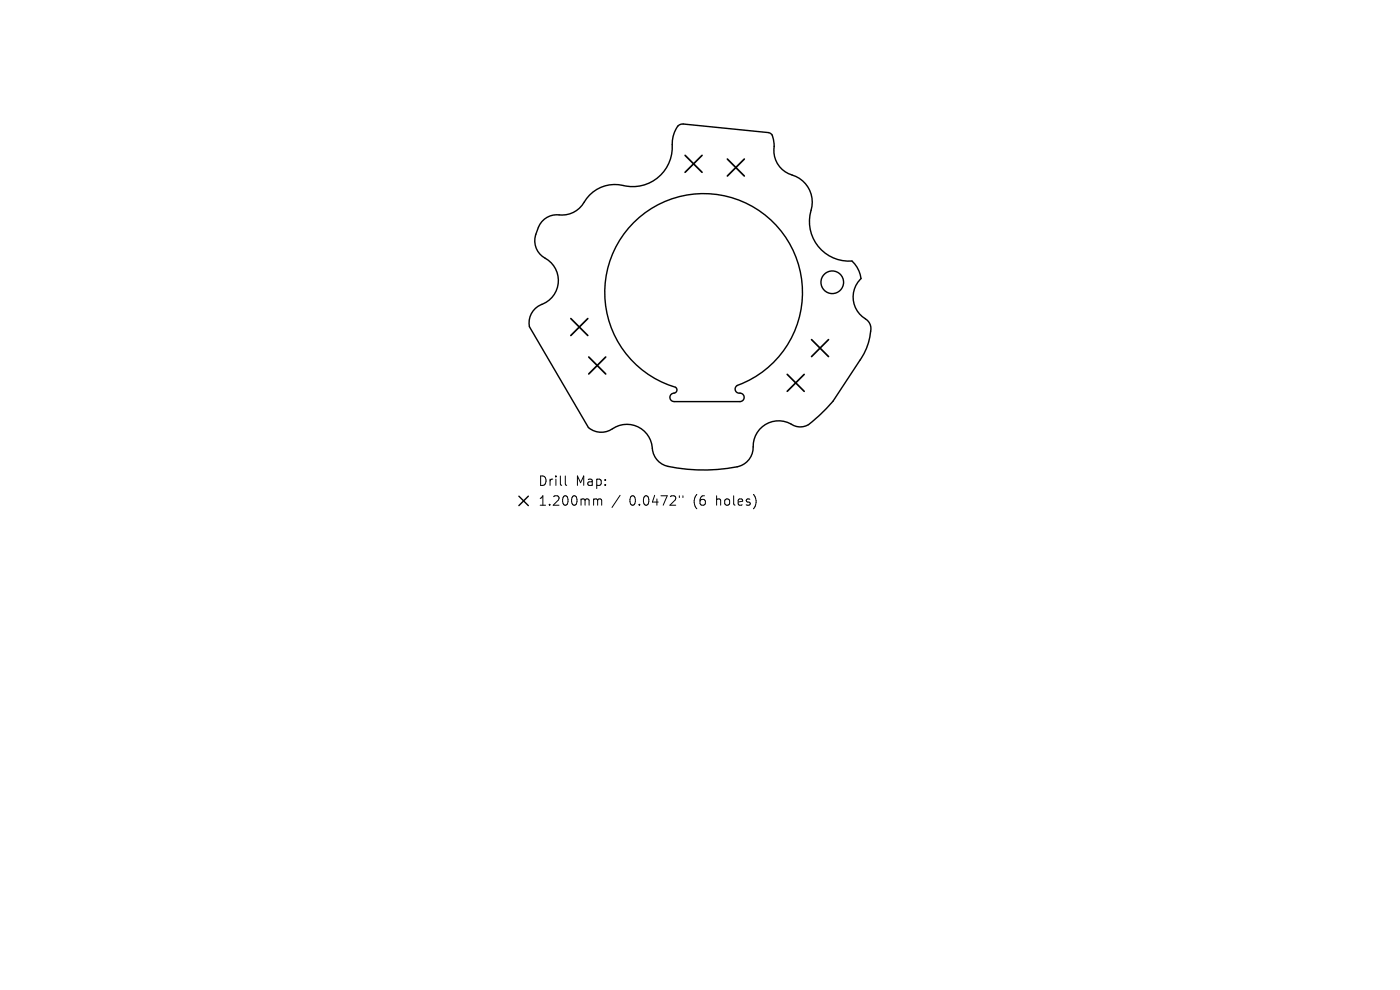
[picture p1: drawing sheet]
<svg xmlns="http://www.w3.org/2000/svg" width="297mm" height="210mm" viewBox="0 0 297 210" stroke-linecap="round" stroke-linejoin="round" font-family="sans-serif">
<defs><g id="words">
<g font-size="2.8">
<text x="114.1" y="103.4">Drill</text>
<text x="114.1" y="107.6">1.200mm</text>
<text x="122.1" y="103.4">Map:</text>
<text x="133.5" y="107.6">0.0472&quot;</text>
<text x="147.3" y="107.6">(6</text>
<text x="152.2" y="107.6">holes)</text>
</g>
</g></defs>
<g fill="none" stroke="#000" stroke-width=".3">
<path d="M114.9 47a4.5 4.5 0 0 1 4.4-1.4 5.8 5.8 0 0 0 5.1-3.5 7.6 7.6 0 0 1 8.3-2.6 8.4 8.4 0 0 0 9.9-8.8 5.7 5.7 0 0 1 1.5-4.2l.8-.2 18.2 1.8 .7 .6a8.3 8.3 0 0 1 .4 3.7 5.7 5.7 0 0 0 4.6 5 6 6 0 0 1 3.3 7.2 8.4 8.4 0 0 0 8.6 10.8 6.1 6.1 0 0 1 2 3.7 5.5 5.5 0 0 0 1.3 8.9 2.41 2.41 0 0 1 .7 2.3 12.6 12.6 0 0 1-2.3 6.1l-5.7 8.7a26.5 26.5 0 0 1-5.8 5.3 4.7 4.7 0 0 1-3.9-.8 5.5 5.5 0 0 0-7.3 5.9 4.2 4.2 0 0 1-3.3 3.5 36.1 36.1 0 0 1-15.4-.3 4.6 4.6 0 0 1-2.7-4.5 5.5 5.5 0 0 0-9-2.9 4.2 4.2 0 0 1-4.5-.6l-12.5-21.4a4.2 4.2 0 0 1 2.9-4.8 5.5 5.5 0 0 0 3.3-5.1 5.5 5.5 0 0 0-3.5-5 4.2 4.2 0 0 1-1.3-4.7l.5-1.5zM134.4 47.2a21 21 0 0 1 32.6 3.7 21 21 0 0 1-10.8 31 .87 .87 0 0 0-.2 1 .87 .87 0 0 0 1 .5 .9 .9 0 0 1 .9 .9 .9 .9 0 0 1-.9 .9h-14a.94 .94 0 0 1-.9-1.1 .94 .94 0 0 1 1.1-.8 .68 .68 0 0 0 .1-1.1 21 21 0 0 1-8.9-35zM110.1 105.3l2 2M112.1 105.3l-2 2"/>
<circle cx="176.6" cy="59.9" r="2.4"/>
</g>
<path d="M145.3 33l3.6 3.6M148.9 33l-3.6 3.6M154.3 33.7l3.6 3.6M157.9 33.7l-3.6 3.6M121.1 67.6l3.6 3.6M124.7 67.6l-3.6 3.6M124.9 75.7l3.6 3.6M128.5 75.7l-3.6 3.6M167 79.4l3.6 3.6M170.6 79.4l-3.6 3.6M172.2 72l3.6 3.6M175.8 72l-3.6 3.6" fill="none" stroke="#000" stroke-width=".36"/>
<path d="M119.9 101v1.7l.3 .3M126.2 105.8l.5 .1 .1 .2M126.8 106.1l.3-.3 .4 .1 .1 1.3M126.8 106.1v1.1M131.5 105.1l-1.7 2.5M144.1 105.2v.4M144.9 105.2v.4" fill="none" stroke="#000" stroke-width=".21"/>
<use href="#words"/>
</svg>
